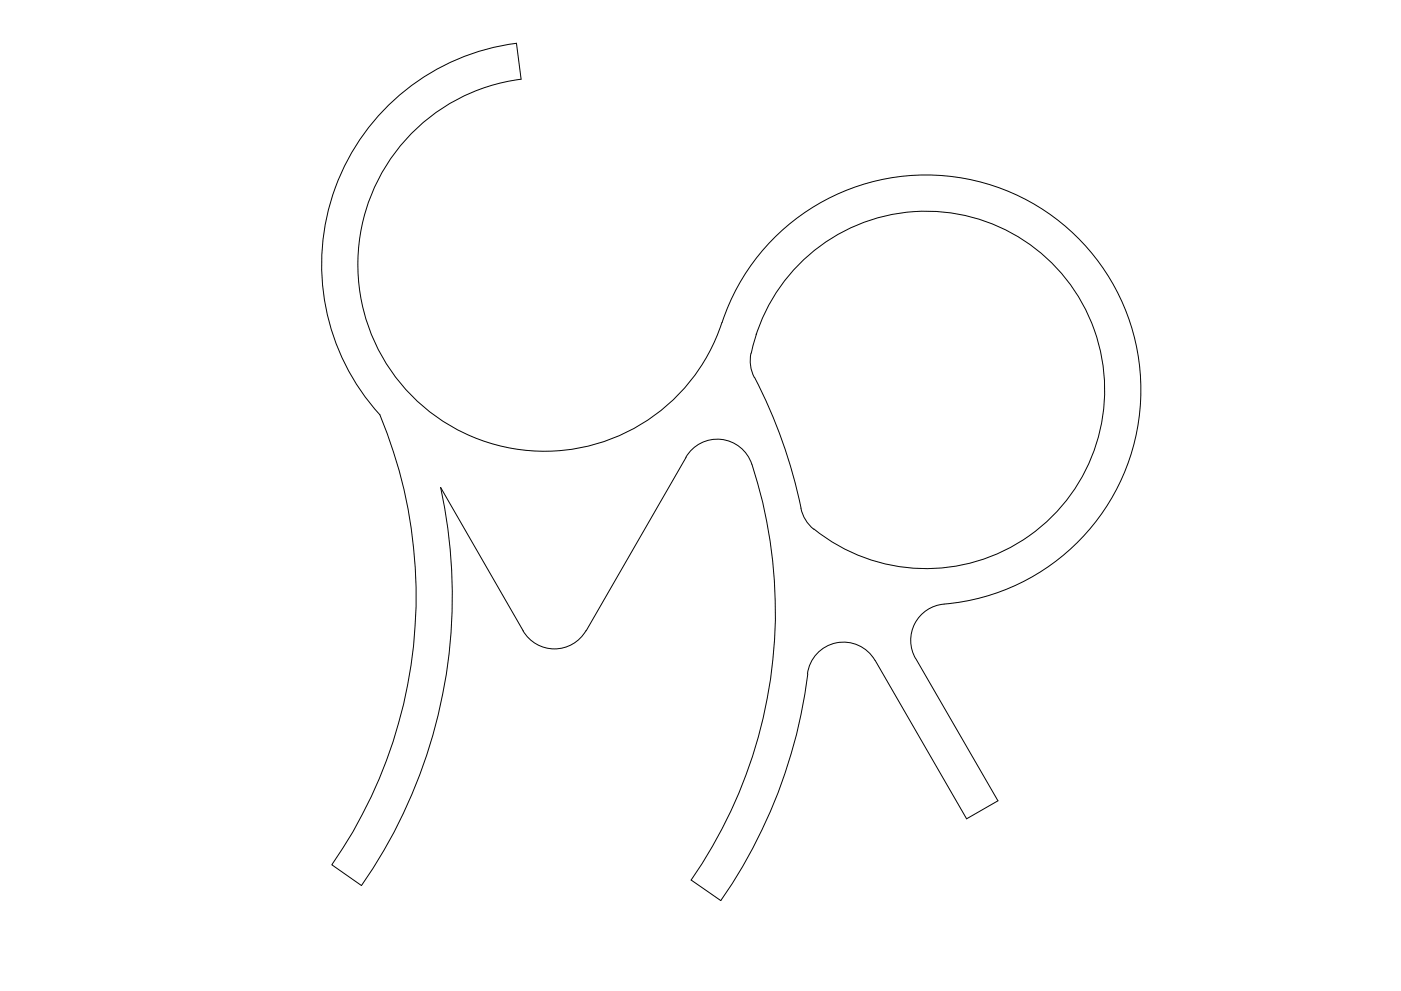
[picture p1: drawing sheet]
<svg xmlns="http://www.w3.org/2000/svg" width="420mm" height="297mm" viewBox="0 0 420 297" stroke-linecap="round" stroke-linejoin="round" font-family="sans-serif">
<!-- layer: 0 -->
<path d="M225.2 105.9a10.9 10.9 0 0 0 1 7.2M225.3 105.8a53.6 53.6 0 0 1 71.5-39 53.6 53.6 0 0 1 27.3 76.8 53.6 53.6 0 0 1-80 14.9M226.3 113.1a156.9 156.9 0 0 1 14.4 40.9l1.6 2.8 1.7 1.8M226.8 100.1v.1M113.9 124.3a66.9 66.9 0 0 1 41-111.3l1.3 10.8a56 56 0 0 0-36.1 91.1 56 56 0 0 0 96.4-18.2 64.5 64.5 0 0 1 112.1-19.3 64.5 64.5 0 0 1-46.5 103.8 10.9 10.9 0 0 0-7.5 16.2M113.9 124.3a140.9 140.9 0 0 1-14.4 134.9l8.9 6.2a152.2 152.2 0 0 0 23.8-119.3l24.7 43M205.7 137.1a10.9 10.9 0 0 1 10.5-5.4 10.9 10.9 0 0 1 9.3 7.4M205.7 137.1l-30 52a10.9 10.9 0 0 1-18.8 0M225.5 139.1a141 141 0 0 1-18.2 124.7l8.9 6.1a151 151 0 0 0 26.1-67.9M262.4 197.9a10.9 10.9 0 0 0-11.6-5.2 10.9 10.9 0 0 0-8.6 9.3M274.6 197.4l24.7 42.6-9.4 5.4-27.4-47.5" fill="none" stroke="#000" stroke-width=".3"/>
</svg>
